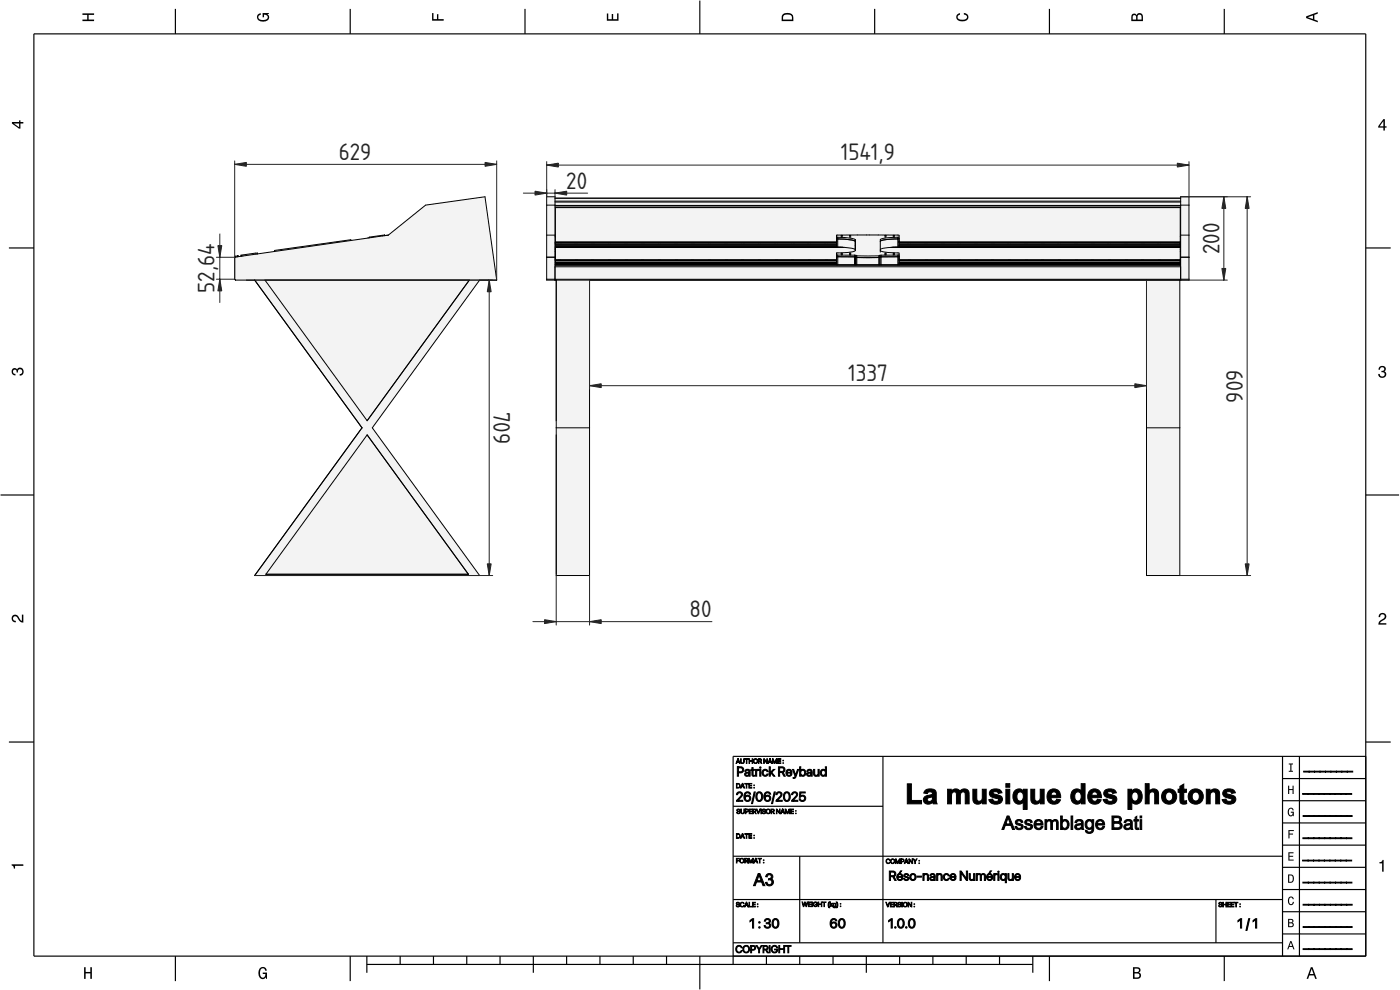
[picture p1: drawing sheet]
<svg xmlns="http://www.w3.org/2000/svg" width="420mm" height="297mm" viewBox="0 0 420 297" stroke-linecap="round" stroke-linejoin="round" font-family="sans-serif">
<defs><g id="words">
<g font-size="6.7" fill="#212529">
<text x="252.3" y="48">1541,9</text>
<text x="101.7" y="48.1">629</text>
<text x="169.9" y="56.7">20</text>
<text x="366" y="76.2" transform="rotate(-90 366 76.2)">200</text>
<text x="64.4" y="87.9" transform="rotate(-90 64.4 87.9)">52,64</text>
<text x="254.5" y="114.4">1337</text>
<text x="148.1" y="123.5" transform="rotate(90 148.1 123.5)">709</text>
<text x="373" y="120.8" transform="rotate(-90 373 120.8)">909</text>
<text x="206.9" y="185.2">80</text>
</g>
</g></defs>
<g fill="none" stroke="#000" stroke-width=".35">
<path d="M10.2 10.2h399.7M10.2 10.2v276.7M52.6 2.7v7.5M105.1 2.7v7.5M157.6 2.7v7.5M210 .2v10M262.5 2.7v7.5M315 2.7v7.5M367.4 2.7v7.5M409.9 10.2v276.7h-399.7M2.7 74.4h7.5M409.9 74.4h7.5"/>
<path d="M.2 148.5h10M409.9 148.5h10M2.7 222.6h7.5M265 226.9v56M384.9 233.6h25M384.9 226.9v60M390 226.9v60M409.9 222.6h7.5M409.9 226.9h-189.9v62.5M220 256.9h164.9M220 241.9h45M240 256.9v26"/>
<path d="M384.9 253.6h25M384.9 246.9h25M384.9 240.3h25M220 269.9h164.9M364.9 269.9v13M384.9 273.6h25M384.9 266.9h25M384.9 260.2h25M52.6 286.9v7.5M105.1 286.9v7.5M110.1 289.4h199.9M110.1 286.9v5"/>
<path d="M120.1 286.9v2.5M130.1 286.9v2.5M140.1 286.9v2.5M150.1 286.9v2.5M160.1 286.9v5M170.1 286.9v2.5M180.1 286.9v2.5M190 286.9v2.5M200 286.9v2.5M210 286.9v10M220 282.9h164.9M230 286.9v2.5"/>
<path d="M240 286.9v2.5M250 286.9v2.5M260 286.9v5M270 286.9v2.5M280 286.9v2.5M290 286.9v2.5M300 286.9v2.5M310 286.9v5M315 286.9v7.5M367.4 286.9v7.5M384.9 280.2h25"/>
</g>
<g fill="#000">
<path d="M24.7 4h3.5v.5h-1.6v1.4h1.6v.4h-3.5v-.4h1.5v-1.4h-1.5z" fill-rule="evenodd"/>
<path d="M77.4 4.3l.9-.3v.5h-.4a.68 .68 0 0 0-.4 .6 .68 .68 0 0 0 .4 .7 1.68 1.68 0 0 0 2.5-.6 .92 .92 0 0 0-1.2-.8v.8h-.4v-1.3h1.9v.3h-.5l.5 .5a1.19 1.19 0 0 1-1 1.7 1.9 1.9 0 0 1-2.6-1.3z" fill-rule="evenodd"/>
<path d="M129.7 3.9h.4v1.8h1v-1.4h.5v1.4h1.6v.5h-3.5z" fill-rule="evenodd"/>
<path d="M182.1 4.1h.5v1.7h1v-1.6h.4v1.6h1.2v-1.8h.4v2.2h-3.5z" fill-rule="evenodd"/>
<path d="M235 4.2a2.18 2.18 0 0 0-.4 2.1h3.5v-1.1a1.92 1.92 0 0 0-3.1-1zM235.3 4.6l.4-.2a1.44 1.44 0 0 1 2 .8v.7h-2.7l.1-1.1z" fill-rule="evenodd"/>
<path d="M287.3 4.3l.8-.4v.5l-.3 .1a.66 .66 0 0 0-.4 .6 .66 .66 0 0 0 .4 .6l.4 .2a1.58 1.58 0 0 0 2-.8 .9 .9 0 0 0-.9-.7v-.5a1.24 1.24 0 0 1 1.3 1 1.24 1.24 0 0 1-1 1.4 1.93 1.93 0 0 1-2.6-1.2z" fill-rule="evenodd"/>
<path d="M339.7 4.3l-.2 2h3.5v-1.3a.98 .98 0 0 0-.7-1.1 .98 .98 0 0 0-1.2 .6 .84 .84 0 0 0-1.4-.2zM340.1 4.7l.3-.2 .4 .2 .2 1.2h-1.1zM341.5 4.6l.5-.2a.57 .57 0 0 1 .6 .7v.8h-1.2z" fill-rule="evenodd"/>
<path d="M392 4.9v.5l3.5 1.3v-.5l-1-.3v-1.4l1-.4v-.5zM392.5 5.2l1.5-.6v1.1z" fill-rule="evenodd"/>
<path d="M3.6 36.6v.5l2.1 1.5h.4v-1.5h.9v-.5h-.9v-.5h-.4v.5zM4.2 37.1h1.5v1.1z" fill-rule="evenodd"/>
<path d="M415.2 35.7l-1.6 2.2v.4h1.6v.9h.4v-.9h.5v-.4h-.5v-2.2zM415.2 36.3v1.6h-1.1z" fill-rule="evenodd"/>
<path d="M3.7 110.7a.86 .86 0 0 1 1.4 .2 1.12 1.12 0 0 1 1.6-.5 1.12 1.12 0 0 1 .3 1.6l-.6 .6-.5 .1v-.4a.72 .72 0 0 0 .9-.7 .72 .72 0 0 0-.8-.8 .72 .72 0 0 0-.6 1h-.4a.62 .62 0 0 0-.4-.9 .62 .62 0 0 0-.8 .5 .62 .62 0 0 0 .5 .8h.3v.4a1.17 1.17 0 0 1-1.1-.6 1.17 1.17 0 0 1 .2-1.3z" fill-rule="evenodd"/>
<path d="M414 110.1a1.01 1.01 0 0 1 1.5-.2 1.01 1.01 0 0 1 0 1.5 1.12 1.12 0 0 1 .4 1.6 1.12 1.12 0 0 1-1.6 .3l-.6-.6-.1-.5h.5a.72 .72 0 0 0 .6 .9 .72 .72 0 0 0 .8-.8 .72 .72 0 0 0-.9-.6v-.4a.62 .62 0 0 0 .8-.4 .62 .62 0 0 0-.5-.8 .62 .62 0 0 0-.7 .5l-.1 .3h-.4z" fill-rule="evenodd"/>
<path d="M3.8 184.7a1.22 1.22 0 0 1 2 .8l.8 .8v-1.9h.4v2.4a2.76 2.76 0 0 1-2.1-1.8 .69 .69 0 0 0-1 .5 .69 .69 0 0 0 .9 .8l-.1 .4a1.19 1.19 0 0 1-1.1-.7 1.19 1.19 0 0 1 .2-1.3z" fill-rule="evenodd"/>
<path d="M414.1 184.2a1.18 1.18 0 0 1 1.9 .3 1.18 1.18 0 0 1-1 1.7l-.8 .8h1.9v.4h-2.4a2.76 2.76 0 0 1 1.7-2 .69 .69 0 0 0-.4-1.1 .69 .69 0 0 0-.8 .9h-.5z" fill-rule="evenodd"/>
<path d="M386.6 235.7h.3v1.1h1v-1.1h.3v2.5h-.3v-1.1h-1v1.1h-.3z" fill-rule="evenodd"/>
<path d="M386.8 229.1h1.2v.3h-.4v1.9h.4v.3h-1.2v-.3h.4v-1.9h-.4z" fill-rule="evenodd"/>
<path d="M3.5 259.3h3.5v.5h-2.5v.8h-.3a.77 .77 0 0 0-.7-.9z" fill-rule="evenodd"/>
<path d="M386.7 255.7h1.5v.3h-1.2v.8h1.1v.3h-1.1v.8h1.2v.3h-1.5z" fill-rule="evenodd"/>
<path d="M386.7 249.1h1.6v.3h-1.3v.7h1.1v.3h-1.1v1.2h-.3z" fill-rule="evenodd"/>
<path d="M386.7 242.7a.85 .85 0 0 1 1-.3 .85 .85 0 0 1 .6 .8h-.4l-.3-.5a1.04 1.04 0 0 0-.9 .9 1.04 1.04 0 0 0 .7 1.1l.4-.2 .2-.6h-.6v-.4h.9v1.4l-.2-.3-.5 .3a1.2 1.2 0 0 1-1.1-1.8z" fill-rule="evenodd"/>
<path d="M386.6 262.4v2.5h.8a1.28 1.28 0 0 0 1-1.3 1.28 1.28 0 0 0-1-1.2zM386.9 262.7a.96 .96 0 0 1 1.1 .9 .96 .96 0 0 1-1.1 1z" fill-rule="evenodd"/>
<path d="M386.6 275.7v2.5h.9a.7 .7 0 0 0 .8-.5 .7 .7 0 0 0-.4-.9l.3-.5a.62 .62 0 0 0-.7-.6zM386.9 276h.5a.38 .38 0 0 1 .5 .4 .38 .38 0 0 1-.5 .3h-.5zM386.9 277h.5a.44 .44 0 0 1 .6 .4 .44 .44 0 0 1-.5 .5h-.6z" fill-rule="evenodd"/>
<path d="M386.8 269.3a.85 .85 0 0 1 .9-.3 .85 .85 0 0 1 .6 .8h-.3l-.4-.5a1.05 1.05 0 0 0-.8 .9 1.05 1.05 0 0 0 .6 1.1l.4-.2 .2-.5h.3a.89 .89 0 0 1-.7 1 .89 .89 0 0 1-1-.8z" fill-rule="evenodd"/>
<path d="M414 258.7a.77 .77 0 0 0 .9-.7h.4v3.5h-.5v-2.5h-.8z" fill-rule="evenodd"/>
<path d="M25.2 290.2h.5v1.4h1.4v-1.4h.5v3.5h-.5v-1.6h-1.4v1.6h-.5z" fill-rule="evenodd"/>
<path d="M77.9 290.6a1.19 1.19 0 0 1 1.3-.5 1.19 1.19 0 0 1 .9 1.2h-.5l-.1-.4a.68 .68 0 0 0-.6-.4 .68 .68 0 0 0-.7 .4 1.68 1.68 0 0 0 .7 2.5 .92 .92 0 0 0 .7-1.2h-.7v-.4h1.2v1.9h-.2l-.1-.5-.4 .5a1.19 1.19 0 0 1-1.8-1v-1.5z" fill-rule="evenodd"/>
<path d="M340 290.2v3.5h1.3a.98 .98 0 0 0 1.1-.7 .98 .98 0 0 0-.6-1.2 .86 .86 0 0 0 .4-1 .86 .86 0 0 0-.9-.6zM340.5 290.6h.7a.53 .53 0 0 1 .6 .6 .53 .53 0 0 1-.6 .5h-.7zM340.5 292.1h.7a.61 .61 0 0 1 .8 .6 .61 .61 0 0 1-.7 .6h-.8z" fill-rule="evenodd"/>
<path d="M387.2 282.4l-.9 2.5h.3l.3-.8h1l.3 .8h.3l-.9-2.5zM387.4 282.7l.4 1.1h-.8z" fill-rule="evenodd"/>
<path d="M393.4 290.2l-1.3 3.5h.5l.4-1h1.3l.4 1h.5l-1.3-3.5zM393.7 290.7l.5 1.5h-1.1z" fill-rule="evenodd"/>
</g>
<g fill="#000" stroke="#000" stroke-width=".3">
<path d="M221.4 227.7l.1 .2-.4 1.1h-.2zM221.2 228.5l.7 .1h-.8zM221.5 227.7l.6 1.3h-.2zM222.3 227.7h.1l.1 1.1 .6-.1 .1-1h.2v.9a.55 .55 0 0 1-.6 .5 .55 .55 0 0 1-.5-.5zM223.6 227.7h1l-.4 .1v1.2h-.2v-1.2zM224.8 227.7h.2v.6h.7v-.6h.2v1.3h-.2v-.6h-.7v.6h-.2zM226.1 228.4a.7 .7 0 0 1 1.4 0 .7 .7 0 0 1-1.4 0zM226.2 228.4a.51 .51 0 0 0 1 0 .51 .51 0 0 0-1 0zM227.6 227.7l.9 .2 .1 .3-.3 .3 .3 .5h-.2l-.3-.5h-.3v.5h-.2zM227.8 227.8v.5h.5v-.4zM229.2 227.7l1.1 1.3-.2-.2v-1.1h.2v1.3l-1.1-1.3 .2 .2v1.1h-.2zM231 227.7l.1 .2-.5 1.1h-.1zM230.8 228.5l.6 .1h-.7zM231.1 227.7l.6 1.3h-.2zM231.8 227.7h.2l.5 1.1 .5-1.1h.2v1.3h-.2v-1l.1-.3-.5 1.3-.7-1.3 .2 .3-.1 1h-.2zM233.5 227.7h.8v.1h-.7v.5h.7l-.7 .1v.5h.7v.1h-.8zM234.9 228.9a.15 .15 0 0 1 .3 0 .15 .15 0 0 1-.3 0zM234.9 228.2a.15 .15 0 0 1 .3 0 .15 .15 0 0 1-.3 0z"/>
<path d="M221 235.1h.5a.7 .7 0 0 1 .6 .7 .7 .7 0 0 1-.6 .7h-.5zM221.2 235.2v1.1a.57 .57 0 0 0 .8-.5 .57 .57 0 0 0-.8-.6zM222.8 235.1l.1 .2-.5 1.2h-.2zM222.5 235.9l.7 .2h-.7zM222.8 235.1l.6 1.4h-.1zM223.5 235.1h1.1l-.5 .1v1.3h-.1v-1.3zM224.7 235.1h.9v.1h-.7v.5h.7l-.7 .1v.5h.7v.2h-.9zM226.2 236.4a.11 .11 0 0 1 .2 0 .11 .11 0 0 1-.2 0zM226.2 235.6a.11 .11 0 0 1 .2 0 .11 .11 0 0 1-.2 0z"/>
<path d="M221.5 230.1h.8a.91 .91 0 0 1 .9 .9 .91 .91 0 0 1-.9 .9h-.8v-.3h.7a.59 .59 0 0 0 .6-.6 .59 .59 0 0 0-.6-.6h-.7zM221.3 230.1h.3v2.8h-.3zM223.8 231a.83 .83 0 0 1 1.3 .5v1.4h-.3v-.3a.65 .65 0 0 1-.8 .4 .65 .65 0 0 1-.5-.7 .65 .65 0 0 1 .7-.6h.8v.2l-.8 .1a.35 .35 0 0 0-.4 .4 .35 .35 0 0 0 .6 .2l.4-.3v-.8a.47 .47 0 0 0-.4-.4 .47 .47 0 0 0-.5 .3h-.4zM225.7 230.3h.3v.6h.4v.2h-.4v1.4l.4 .1-.1 .3a.52 .52 0 0 1-.6-.5v-1.3h-.3v-.2h.3zM226.8 230.9h.3v.3l.6-.4v.4h-.4l-.2 .3v1.4h-.3zM228 230.9h.4v2h-.4zM228 230.3a.21 .21 0 0 1 .4 0 .21 .21 0 0 1-.4 0zM229 231l.2-.1a.87 .87 0 0 1 1.3 .6h-.3a.65 .65 0 0 0-1-.2 .65 .65 0 0 0-.1 1 .55 .55 0 0 0 .6 .3 .55 .55 0 0 0 .5-.4h.3a.99 .99 0 0 1-1.5 .4 .99 .99 0 0 1 0-1.6zM230.8 230.1h.4v2.8h-.4zM231.4 231.9l.2-.2 .9 1.2h-.4zM231.1 231.8l1-.9h.4l-1.4 1.3zM233.6 230.1h1.1a.85 .85 0 0 1 .9 .6 .85 .85 0 0 1-.6 1l.7 1.2h-.4l-.6-1.1h-.7v1.1h-.4zM234 230.4v1.1h.7a.54 .54 0 0 0 .5-.6 .54 .54 0 0 0-.6-.5zM236.2 231.1a.92 .92 0 0 1 1.1-.2 .92 .92 0 0 1 .4 1.1h-1.7v-.3h1.5l-.2 .2a.63 .63 0 0 0-.7-.8 .63 .63 0 0 0-.4 1 .57 .57 0 0 0 .5 .5 .57 .57 0 0 0 .6-.3h.3a1.01 1.01 0 0 1-1.5 .4 1.01 1.01 0 0 1 .1-1.6zM237.8 230.9h.4l.6 1.7 .5-1.7h.4l-.9 2.3-.4 .4h-.4v-.3l.4-.1 .2-.3zM240 230.1h.3v1.1a.94 .94 0 0 1 1.3-.1 .94 .94 0 0 1 .1 1.3 .79 .79 0 0 1-.6 .5 .79 .79 0 0 1-.8-.4v.4h-.3zM240.5 231.3l-.1 .2a.69 .69 0 0 0 0 .9 .69 .69 0 0 0 1 0 .69 .69 0 0 0 0-.9l-.3-.4zM242.4 231a.83 .83 0 0 1 1.3 .5v1.4h-.3v-.3a.65 .65 0 0 1-.7 .4 .65 .65 0 0 1-.5-.7 .65 .65 0 0 1 .6-.6h.8v.2l-.7 .1a.35 .35 0 0 0-.5 .4 .35 .35 0 0 0 .6 .2l.4-.3v-.8a.47 .47 0 0 0-.4-.4 .47 .47 0 0 0-.5 .3h-.3zM244.2 230.9h.3v1.2a.5 .5 0 0 0 .5 .5 .5 .5 0 0 0 .5-.5v-1.2h.3v2h-.3v-.3l-.1 .2a.72 .72 0 0 1-.8 .1 .72 .72 0 0 1-.4-.7zM246.5 231l.7-.2 .5 .4v-1.1h.3v2.8h-.3v-.4a.93 .93 0 0 1-1.3 .1 .93 .93 0 0 1-.1-1.3zM246.7 231.3l-.1 .2a.69 .69 0 0 0 0 .9 .69 .69 0 0 0 1 0 .69 .69 0 0 0 0-.9l-.3-.4z"/>
<path d="M390.9 238.1h1.7v.2h-1.7zM392.6 238.1h1.6v.2h-1.6zM394.2 238.1h1.6v.2h-1.6zM395.8 238.1h1.7v.2h-1.7zM397.5 238.1h1.6v.2h-1.6zM399.1 238.1h1.6v.2h-1.6zM400.7 238.1h1.7v.2h-1.7zM402.4 238.1h1.6v.2h-1.6zM404 238.1h1.7v.2h-1.7z"/>
<path d="M391.3 231.4h1.6v.2h-1.6zM392.9 231.4h1.6v.2h-1.6zM394.5 231.4h1.7v.2h-1.7zM396.2 231.4h1.6v.2h-1.6zM397.8 231.4h1.6v.2h-1.6zM399.4 231.4h1.7v.2h-1.7zM401.1 231.4h1.6v.2h-1.6zM402.7 231.4h1.6v.2h-1.6zM404.3 231.4h1.7v.2h-1.7z"/>
<path d="M221 257.5h.8v.2h-.6v.5h.6l-.6 .1v.6h-.2zM222 258.3a.68 .68 0 0 1 1.3 0 .68 .68 0 0 1-1.3 0zM222.1 258.3a.51 .51 0 0 0 1 0 .51 .51 0 0 0-1 0zM223.5 257.5l.9 .2v.4l-.2 .3 .3 .5h-.2l-.3-.5h-.3v.5h-.2zM223.7 257.7v.5h.5v-.4zM224.7 257.5h.2l.4 1.2 .5-1.2h.2v1.4h-.1l-.1-1 .2-.3-.6 1.3-.7-1.3 .2 .3-.1 1h-.1zM226.7 257.5l.1 .2-.4 1.2h-.2zM226.5 258.4l.7 .1h-.8zM226.8 257.5l.6 1.4h-.2zM227.5 257.5h1l-.4 .2v1.2h-.2v-1.2zM229.1 258.8a.11 .11 0 0 1 .2 0 .11 .11 0 0 1-.2 0zM229.1 258.1a.11 .11 0 0 1 .2 0 .11 .11 0 0 1-.2 0z"/>
<path d="M221 250.1h.5a.7 .7 0 0 1 .6 .7 .7 .7 0 0 1-.6 .7h-.5zM221.2 250.3v1.1a.57 .57 0 0 0 .8-.6 .57 .57 0 0 0-.8-.5zM222.8 250.1l.1 .2-.5 1.2h-.2zM222.5 251l.7 .1h-.7zM222.8 250.1l.6 1.4h-.1zM223.5 250.1h1.1l-.5 .2v1.2h-.1v-1.2zM224.7 250.1h.9v.2h-.7v.4h.7l-.7 .2v.5h.7v.1h-.9zM226.2 251.4a.11 .11 0 0 1 .2 0 .11 .11 0 0 1-.2 0zM226.2 250.7a.11 .11 0 0 1 .2 0 .11 .11 0 0 1-.2 0z"/>
<path d="M221.2 237.9a.91 .91 0 0 1 1.5 0 .91 .91 0 0 1-.3 1.4l-1 .9 .1-.2v.2l1.4-.1v.3h-1.9l1-1.2a.63 .63 0 0 0 .5-1 .63 .63 0 0 0-1.1-.1v.3h-.4zM223.6 237.9a.98 .98 0 0 1 1.7 .4h-.4a.77 .77 0 0 0-1-.3 .77 .77 0 0 0-.3 1.1l.1 .4a.64 .64 0 0 0 .9 .6 .64 .64 0 0 0 .1-1.1 .64 .64 0 0 0-1 .3l-.1 .2v-.5a.98 .98 0 0 1 1.5 0 .98 .98 0 0 1-.3 1.5 .98 .98 0 0 1-1.4-.6l-.1-1.1zM226.3 237.6h.4l-.8 3.5h-.4zM227.2 237.9a1.14 1.14 0 0 1 1.4 0 1.14 1.14 0 0 1 .3 1.4 1.07 1.07 0 0 1-1.2 1.2 1.07 1.07 0 0 1-.9-1.5zM227.5 238l-.3 1a.78 .78 0 0 0 .7 1.2 .78 .78 0 0 0 .7-1.2 .78 .78 0 0 0-.2-.8 .78 .78 0 0 0-.9-.2zM229.6 237.9a.98 .98 0 0 1 1.7 .4h-.4a.77 .77 0 0 0-1-.3 .77 .77 0 0 0-.3 1.1l.1 .4a.64 .64 0 0 0 .9 .6 .64 .64 0 0 0 .1-1.1 .64 .64 0 0 0-1 .3l-.1 .2v-.5a.98 .98 0 0 1 1.5 0 .98 .98 0 0 1-.3 1.5 .98 .98 0 0 1-1.4-.6l-.1-1.1zM232.3 237.6h.4l-.8 3.5h-.4zM233.1 237.9a.91 .91 0 0 1 1.4 0 .91 .91 0 0 1-.3 1.4l-.9 .9 .1-.2v.2l1.4-.1v.3h-1.9l1-1.2a.63 .63 0 0 0 .4-1 .63 .63 0 0 0-1-.1l-.1 .3h-.3zM235.4 237.9a1.14 1.14 0 0 1 1.5 0 1.14 1.14 0 0 1 .3 1.4 1.07 1.07 0 0 1-1.3 1.2 1.07 1.07 0 0 1-.8-1.5zM235.8 238l-.3 1a.78 .78 0 0 0 .6 1.2 .78 .78 0 0 0 .7-1.2 .78 .78 0 0 0-.2-.8 .78 .78 0 0 0-.8-.2zM237.8 237.9a.91 .91 0 0 1 1.4 0 .91 .91 0 0 1-.3 1.4l-.9 .9 .1-.2v.2l1.3-.1v.3h-1.8l1-1.2a.63 .63 0 0 0 .4-1 .63 .63 0 0 0-1-.1l-.1 .3h-.3zM240 237.6h1.7v.3h-1.4l-.1 1a.98 .98 0 0 1 1.5 .2 .98 .98 0 0 1-.5 1.4 .98 .98 0 0 1-1.3-.6l-.1-.2h.4a.65 .65 0 0 0 1 .3 .65 .65 0 0 0 0-1 .65 .65 0 0 0-1 .2h-.3z"/>
<path d="M221.3 242.8h.6l.2 .3a.43 .43 0 0 0-.4-.2 .43 .43 0 0 0-.4 .3l.1 .1a.52 .52 0 0 1 .7 .3 .52 .52 0 0 1-.4 .7 .52 .52 0 0 1-.6-.5 .45 .45 0 0 0 .4 .2 .45 .45 0 0 0 .4-.3l-.7-.3zM222.3 242.7h.2l.1 1.2 .6-.1 .1-1.1h.1v1a.55 .55 0 0 1-.5 .5 .55 .55 0 0 1-.6-.5zM223.8 242.7l.8 .3-.1 .5-.7 .1 .3-.1a.29 .29 0 0 0 .4-.3 .29 .29 0 0 0-.4-.3zM223.7 242.7h.2v1.4h-.2zM224.8 242.7h.9v.2h-.7v.5h.7l-.7 .1v.5h.7v.1h-.9zM225.9 242.7l.9 .2 .1 .4-.3 .3 .3 .5h-.2l-.3-.5h-.3v.5h-.2zM226.1 242.9v.5h.5v-.4zM227 242.7h.2l.4 1.2 .4-1.2h.2l-.5 1.4h-.2zM228.4 242.7h.1v1.4h-.1zM228.9 242.8h.6l.2 .3a.43 .43 0 0 0-.4-.2 .43 .43 0 0 0-.3 .3l.1 .1a.52 .52 0 0 1 .6 .3 .52 .52 0 0 1-.4 .7 .52 .52 0 0 1-.6-.5 .45 .45 0 0 0 .5 .2 .45 .45 0 0 0 .4-.3l-.7-.3zM229.9 243.5a.7 .7 0 0 1 1.4 0 .7 .7 0 0 1-1.4 0zM230 243.5a.51 .51 0 0 0 1 0 .51 .51 0 0 0-1 0zM231.4 242.7l.9 .2 .1 .4-.3 .3 .3 .5h-.2l-.3-.5h-.3v.5h-.2zM231.6 242.9v.5h.5v-.4zM233 242.7l1.1 1.4-.2-.3v-1.1h.2v1.4l-1.1-1.3 .3 .2-.1 1.1h-.2zM234.8 242.7l.1 .3-.4 1.1h-.2zM234.6 243.6l.6 .1h-.7zM234.9 242.7l.6 1.4h-.2zM235.6 242.7h.2l.5 1.2 .5-1.2h.2v1.4h-.2v-1l.2-.3-.6 1.3-.7-1.3 .2 .3-.1 1h-.2zM237.3 242.7h.8v.2h-.7v.5h.7l-.7 .1v.5h.7v.1h-.8zM238.7 244a.15 .15 0 0 1 .3 0 .15 .15 0 0 1-.3 0zM238.7 243.3a.15 .15 0 0 1 .3 0 .15 .15 0 0 1-.3 0z"/>
<path d="M266.1 257.9a.6 .6 0 0 1 .6-.2 .6 .6 0 0 1 .4 .4 .56 .56 0 0 0-.7-.2 .56 .56 0 0 0-.3 .6 .56 .56 0 0 0 .6 .4l.2-.2a.3 .3 0 0 1 0 .4 .3 .3 0 0 1-.4 0 .75 .75 0 0 1-.4-1.2zM267.2 258.4a.7 .7 0 0 1 1.4 0 .7 .7 0 0 1-1.4 0zM267.4 258.4a.51 .51 0 0 0 1 0 .51 .51 0 0 0-1 0zM268.8 257.7h.2l.4 1.2 .5-1.2h.2v1.4h-.1l-.1-1.1 .2-.3-.6 1.4-.7-1.4 .2 .3-.1 1.1h-.1zM270.5 257.7l.8 .2-.1 .6-.7 .1 .3-.2a.29 .29 0 0 0 .4-.2 .29 .29 0 0 0-.4-.3zM270.4 257.7h.2v1.4h-.2zM271.9 257.7l.2 .2-.5 1.2h-.2zM271.7 258.6l.7 .1h-.7zM272 257.7l.6 1.4h-.2zM272.8 257.7l1.1 1.3-.3-.2 .1-1.1h.2v1.4l-1.1-1.3 .2 .2v1.1h-.2zM274.1 257.7l.5 .6 .6-.6-.5 .8v.6h-.2v-.6zM275.7 259a.15 .15 0 0 1 .3 0 .15 .15 0 0 1-.3 0zM275.7 258.3a.15 .15 0 0 1 .3 0 .15 .15 0 0 1-.3 0z"/>
<path d="M272.3 235.2h1.2v5h3.1v1h-4.3zM277.6 237.2a2.1 2.1 0 0 1 3.3 .6l.1 2.6 .2 .8h-1.1l-.2-.5a1.48 1.48 0 0 1-2 .5 1.48 1.48 0 0 1-.5-2.1l.6-.3 1.7-.4a.61 .61 0 0 0-.2-.8 .61 .61 0 0 0-.8 0l-.4 .5-1.1-.2zM278.4 239.6a.79 .79 0 0 0 .9 .9 .79 .79 0 0 0 .5-1.2v-.2zM284.4 236.8h1.1v.6a1.55 1.55 0 0 1 2.6 0 1.51 1.51 0 0 1 1.8-.6 1.51 1.51 0 0 1 .9 1.6v2.8h-1.1v-2.5a.79 .79 0 0 0-.8-1.1 .79 .79 0 0 0-.7 1.1v2.5h-1.2v-2.4a.81 .81 0 0 0-.6-1.2 .81 .81 0 0 0-.8 1.1v2.5h-1.2zM292 236.8h1.1v2a1.1 1.1 0 0 0 .8 1.6 1.21 1.21 0 0 0 .9-1.8v-1.8h1.2v4.4h-1.1v-.7a1.57 1.57 0 0 1-1.9 .7 1.57 1.57 0 0 1-1-1.6zM297.4 237.1a2.19 2.19 0 0 1 3.3 .8l-1.1 .2a.88 .88 0 0 0-.8-.6 .88 .88 0 0 0-.8 .5l.5 .2a2.36 2.36 0 0 1 2.4 1.6 2.2 2.2 0 0 1-1.9 1.5 2.2 2.2 0 0 1-2.1-1.1l-.1-.3 1.1-.1a.92 .92 0 0 0 .9 .6 .92 .92 0 0 0 .9-.5l-.2-.2a3 3 0 0 1-2.5-1.4l-.1-.5zM301.9 235.1h1.1v1.1h-1.1zM301.9 236.8h1.1v4.4h-1.1zM304.5 237.3a1.64 1.64 0 0 1 2.7 .1v-.6h1.1v6.1h-1.2v-2.3a1.81 1.81 0 0 1-2.2 .4 1.81 1.81 0 0 1-.9-2.1l.2-1.1zM305.5 237.9a1.4 1.4 0 0 0-.3 1.5 1.4 1.4 0 0 0 1.2 .9 1.51 1.51 0 0 0 .7-1.4 1.51 1.51 0 0 0-.9-1.3zM309.4 236.8h1.1v2a1.1 1.1 0 0 0 .8 1.6 1.21 1.21 0 0 0 .9-1.8v-1.8h1.2v4.4h-1.1v-.7a1.57 1.57 0 0 1-1.9 .7 1.57 1.57 0 0 1-1-1.6zM314.8 237.3a2.1 2.1 0 0 1 2.5-.3 2.1 2.1 0 0 1 1 2.3h-2.9a.88 .88 0 0 0 .6 1.1 .88 .88 0 0 0 1.1-.6l1.2 .2a2.16 2.16 0 0 1-2.9 1.1 2.16 2.16 0 0 1-1.1-2.9zM315.7 237.9l-.3 .7h1.8a.87 .87 0 0 0-.5-.9 .87 .87 0 0 0-1 .2zM321.9 237.3a1.71 1.71 0 0 1 2.6 0v-2.2h1.1v6.1h-1v-.7a1.82 1.82 0 0 1-2.3 .6 1.82 1.82 0 0 1-.9-2.1v-.8zM322.8 237.9a1.45 1.45 0 0 0-.2 1.5 1.45 1.45 0 0 0 1.2 .9 1.55 1.55 0 0 0-.3-2.7zM327 237.3a2.1 2.1 0 0 1 2.5-.3 2.1 2.1 0 0 1 1 2.3h-2.9a.88 .88 0 0 0 .7 1.1 .88 .88 0 0 0 1-.6l1.2 .2a2.16 2.16 0 0 1-2.9 1.1 2.16 2.16 0 0 1-1.1-2.9zM327.9 237.9l-.2 .7h1.7a.87 .87 0 0 0-.5-.9 .87 .87 0 0 0-1 .2zM331.7 237.1a2.19 2.19 0 0 1 3.3 .8l-1.1 .2a.88 .88 0 0 0-.7-.6 .88 .88 0 0 0-.9 .5l.5 .2a2.36 2.36 0 0 1 2.4 1.6 2.2 2.2 0 0 1-1.9 1.5 2.2 2.2 0 0 1-2.1-1.1l-.1-.3 1.1-.1a.92 .92 0 0 0 .9 .6 .92 .92 0 0 0 .9-.5l-.2-.2a3 3 0 0 1-2.5-1.4v-.5zM338.5 236.8h1.1v.6a1.81 1.81 0 0 1 2.2-.5 1.81 1.81 0 0 1 1 2.1 1.82 1.82 0 0 1-.9 2 1.82 1.82 0 0 1-2.2-.4v2.3h-1.2zM339.9 237.9a1.43 1.43 0 0 0-.2 1.5 1.43 1.43 0 0 0 1.2 .9 1.54 1.54 0 0 0-.3-2.7zM343.7 235.1h1.2v2.3a1.57 1.57 0 0 1 1.9-.6 1.57 1.57 0 0 1 .9 1.8v2.6h-1.2v-2.3a.89 .89 0 0 0-.6-1.3 .89 .89 0 0 0-1 1v2.6h-1.2zM348.6 239a2.3 2.3 0 0 1 4.6 0 2.3 2.3 0 0 1-4.6 0zM350.1 238a1.26 1.26 0 0 0-.2 1.7 1.26 1.26 0 0 0 1.7 .3 1.26 1.26 0 0 0 .2-1.7 1.26 1.26 0 0 0-1.7-.3zM354.1 235.9l1.2-.6v1.5h.8v.9h-.8v2.1a.45 .45 0 0 0 .2 .5 .45 .45 0 0 0 .6-.1l.1 .9a1.32 1.32 0 0 1-1.6 0 1.32 1.32 0 0 1-.5-1.5v-1.9h-.5v-.9h.5zM356.6 239a2.3 2.3 0 0 1 4.6 0 2.3 2.3 0 0 1-4.6 0zM358.1 238a1.26 1.26 0 0 0-.2 1.7 1.26 1.26 0 0 0 1.7 .3 1.26 1.26 0 0 0 .2-1.7 1.26 1.26 0 0 0-1.7-.3zM362 236.8h1.1v.6a1.56 1.56 0 0 1 1.9-.7 1.56 1.56 0 0 1 1 1.8v2.7h-1.1v-2.3a.92 .92 0 0 0-.8-1.3 .92 .92 0 0 0-.9 1.3v2.3h-1.2zM367.4 237.1a2.19 2.19 0 0 1 3.3 .8l-1.1 .2a.88 .88 0 0 0-.7-.6 .88 .88 0 0 0-.8 .5l.4 .2a2.36 2.36 0 0 1 2.4 1.6 2.2 2.2 0 0 1-1.9 1.5 2.2 2.2 0 0 1-2.1-1.1l-.1-.3 1.2-.1a.92 .92 0 0 0 .8 .6 .92 .92 0 0 0 .9-.5l-.2-.2a3 3 0 0 1-2.5-1.4v-.5z"/>
<path d="M302.2 244.8h.6l1.7 4.1h-.6l-.5-1.3h-1.7l-.4 1.3h-.6zM302.5 245.3l-.6 1.9h1.3zM304.9 246.2l.9-.3a.99 .99 0 0 1 1.2 .8l-.5 .1a.57 .57 0 0 0-.7-.6 .57 .57 0 0 0-.5 .7l.4 .1a1.09 1.09 0 0 1 1.3 1.3 1.31 1.31 0 0 1-1.3 .6 1.31 1.31 0 0 1-1.1-.9l.5-.1a.7 .7 0 0 0 .7 .6 .7 .7 0 0 0 .7-.6l-.4-.2a1.23 1.23 0 0 1-1.4-1.2zM307.7 246.2l.9-.3a.99 .99 0 0 1 1.2 .8l-.5 .1a.57 .57 0 0 0-.7-.6 .57 .57 0 0 0-.4 .7l.3 .1a1.09 1.09 0 0 1 1.3 1.3 1.31 1.31 0 0 1-1.3 .6 1.31 1.31 0 0 1-1-.9l.4-.1a.7 .7 0 0 0 .7 .6 .7 .7 0 0 0 .7-.6l-.3-.2a1.23 1.23 0 0 1-1.4-1.2zM310.7 246.3a1.37 1.37 0 0 1 1.6-.3 1.37 1.37 0 0 1 .7 1.5h-2.2a.85 .85 0 0 0 .7 1 .85 .85 0 0 0 1-.6l.5 .1a1.46 1.46 0 0 1-2.1 .7 1.46 1.46 0 0 1-.4-2.2zM311.1 246.5l-.2 .6h1.6a.81 .81 0 0 0-.5-.7 .81 .81 0 0 0-.9 .1zM313.6 245.9h.5v.5a.99 .99 0 0 1 1.7 0 .95 .95 0 0 1 1.1-.5 .95 .95 0 0 1 .7 1v2h-.5v-1.9a.64 .64 0 0 0-.7-.7 .64 .64 0 0 0-.6 .9v1.7h-.4v-1.9a.68 .68 0 0 0-.9-.7 .68 .68 0 0 0-.4 1.1v1.5h-.5zM318.3 244.8h.5v1.5a1.32 1.32 0 0 1 1.8 0 1.32 1.32 0 0 1 .2 1.7 1.13 1.13 0 0 1-.9 .9 1.13 1.13 0 0 1-1.1-.4v.4h-.5zM319 246.6a1.06 1.06 0 0 0-.2 1.2 1.06 1.06 0 0 0 1.1 .6 1.08 1.08 0 0 0 .5-1.3 1.08 1.08 0 0 0-1.2-.7zM321.4 244.8h.5v4.1h-.5zM323 246.2l.5-.3a1.06 1.06 0 0 1 1.1 .1 1.06 1.06 0 0 1 .5 1l.1 1.9h-.5l-.1-.4a1.05 1.05 0 0 1-1.4 .4 1.05 1.05 0 0 1-.5-1.4l.7-.3a.84 .84 0 0 0 1.2-.5 .79 .79 0 0 0-.8-.4 .79 .79 0 0 0-.7 .5h-.5zM323.2 247.8a.68 .68 0 0 0 .6 .8 .68 .68 0 0 0 .7-.6l.1-.6zM326.1 246.2a1.15 1.15 0 0 1 1.7 .1v-.4h.4v2.6a1.28 1.28 0 0 1-.9 1.5 1.28 1.28 0 0 1-1.6-.9l.5 .1a.82 .82 0 0 0 1.1 .4 .82 .82 0 0 0 .4-1.1 1.41 1.41 0 0 1-1.9-.3 1.41 1.41 0 0 1 .3-2zM326.4 246.6a1.04 1.04 0 0 0-.2 1.2 1.04 1.04 0 0 0 1.2 .5 1.02 1.02 0 0 0 .4-1.3 1.02 1.02 0 0 0-1.4-.4zM329.2 246.3a1.37 1.37 0 0 1 1.6-.3 1.37 1.37 0 0 1 .7 1.5h-2.2a.85 .85 0 0 0 .7 1 .85 .85 0 0 0 1-.6l.5 .1a1.46 1.46 0 0 1-2.1 .7 1.46 1.46 0 0 1-.4-2.2zM329.6 246.5l-.3 .6h1.7a.81 .81 0 0 0-.5-.7 .81 .81 0 0 0-.9 .1zM333.7 244.8h1.5a1.03 1.03 0 0 1 1.3 .6 1.03 1.03 0 0 1-.5 1.3 1.14 1.14 0 0 1 .7 1.5 1.14 1.14 0 0 1-1.4 .7h-1.6zM334.3 245.3v1.2h.8a.67 .67 0 0 0 .9-.6 .67 .67 0 0 0-.9-.6zM334.3 247v1.4h1a.74 .74 0 0 0 .9-.8 .74 .74 0 0 0-1-.6zM337.7 246.2l.5-.3a1.06 1.06 0 0 1 1.1 .1 1.06 1.06 0 0 1 .5 1l.2 1.9h-.6l-.1-.4a1.05 1.05 0 0 1-1.3 .4 1.05 1.05 0 0 1-.5-1.4l.6-.3a.84 .84 0 0 0 1.2-.5 .79 .79 0 0 0-.8-.4 .79 .79 0 0 0-.7 .5h-.4zM338 247.8a.68 .68 0 0 0 .5 .8 .68 .68 0 0 0 .8-.6v-.6zM340.7 245.2l.5-.3v1h.5v.4h-.5v1.7l.1 .4h.4v.5a.73 .73 0 0 1-.8-.1 .73 .73 0 0 1-.2-.8v-1.7h-.4v-.4h.4zM342.1 244.8h.5v.6h-.5zM342.1 245.9h.5v3h-.5z"/>
<path d="M390.9 258.1h1.7v.2h-1.7zM392.6 258.1h1.6v.2h-1.6zM394.2 258.1h1.6v.2h-1.6zM395.8 258.1h1.7v.2h-1.7zM397.5 258.1h1.6v.2h-1.6zM399.1 258.1h1.6v.2h-1.6zM400.7 258.1h1.7v.2h-1.7zM402.4 258.1h1.6v.2h-1.6zM404 258.1h1.7v.2h-1.7z"/>
<path d="M391 251.4h1.7v.2h-1.7zM392.6 251.4h1.7v.2h-1.7zM394.3 251.4h1.6v.2h-1.6zM395.9 251.4h1.7v.2h-1.7zM397.6 251.4h1.6v.2h-1.6zM399.2 251.4h1.6v.2h-1.6zM400.8 251.4h1.7v.2h-1.7zM402.5 251.4h1.6v.2h-1.6zM404.1 251.4h1.6v.2h-1.6z"/>
<path d="M391.1 244.7h1.6v.3h-1.6zM392.7 244.7h1.7v.3h-1.7zM394.4 244.7h1.6v.3h-1.6zM396 244.7h1.6v.3h-1.6zM397.6 244.7h1.7v.3h-1.7zM399.3 244.7h1.6v.3h-1.6zM400.9 244.7h1.6v.3h-1.6zM402.5 244.7h1.7v.3h-1.7zM404.2 244.7h1.6v.3h-1.6z"/>
<path d="M221.1 270.8l.6-.1 .2 .4a.43 .43 0 0 0-.4-.3 .43 .43 0 0 0-.3 .3l.1 .2a.52 .52 0 0 1 .7 .3 .52 .52 0 0 1-.5 .6 .52 .52 0 0 1-.6-.5 .45 .45 0 0 0 .5 .3 .45 .45 0 0 0 .4-.3l-.7-.4zM222.3 270.9a.6 .6 0 0 1 .6-.2 .6 .6 0 0 1 .4 .4 .56 .56 0 0 0-.7-.2 .56 .56 0 0 0-.3 .6 .56 .56 0 0 0 .6 .4l.3-.2a.3 .3 0 0 1-.1 .4 .3 .3 0 0 1-.3 0 .75 .75 0 0 1-.5-1.2zM223.9 270.7l.2 .2-.5 1.2h-.2zM223.7 271.6l.7 .1h-.7zM224 270.7l.6 1.4h-.2zM224.8 270.7h.2v1.3h.6v.1h-.8zM225.8 270.7h.9v.2h-.7v.4h.6l-.6 .2v.5h.7v.1h-.9zM227.3 272a.11 .11 0 0 1 .2 0 .11 .11 0 0 1-.2 0zM227.3 271.3a.11 .11 0 0 1 .2 0 .11 .11 0 0 1-.2 0z"/>
<path d="M225.1 276.2l.7-.6h.4v2.9h-.4v-2.5l-.7 .5zM227.7 278.3a.22 .22 0 0 1 .4 0 .22 .22 0 0 1-.4 0zM227.7 276.8a.22 .22 0 0 1 .4 0 .22 .22 0 0 1-.4 0zM229.7 275.8a.8 .8 0 0 1 1.2-.1 .8 .8 0 0 1-.1 1.2l-.2 .1a.83 .83 0 0 1 .6 1.1 .83 .83 0 0 1-1.2 .4l-.6-.6-.1-.2h.4a.6 .6 0 0 0 .5 .6 .6 .6 0 0 0 .7-.5 .6 .6 0 0 0-.6-.6h-.3v-.3a.61 .61 0 0 0 .6-.1 .61 .61 0 0 0 .3-.6 .6 .6 0 0 0-.7-.3 .6 .6 0 0 0-.5 .5h-.3zM232 275.9a1.14 1.14 0 0 1 1.5 0 1.14 1.14 0 0 1 .3 1.4 1.07 1.07 0 0 1-1.3 1.2 1.07 1.07 0 0 1-.8-1.4zM232.4 276l-.3 1.1a.78 .78 0 0 0 .6 1.1 .78 .78 0 0 0 .7-1.1 .78 .78 0 0 0-.2-.9 .78 .78 0 0 0-.8-.2z"/>
<path d="M227.5 262.1h.6l1.4 3.6h-.5l-.4-1.1h-1.5l-.4 1.1h-.6zM227.8 262.5l-.6 1.7h1.2zM230.2 262.3a.97 .97 0 0 1 1.4 0 .97 .97 0 0 1-.2 1.5 1.14 1.14 0 0 1 .1 1.9 1.14 1.14 0 0 1-1.8-.9l.5-.1a.73 .73 0 0 0 .8 .7 .73 .73 0 0 0 .6-.9 .73 .73 0 0 0-1-.5l.1-.4a.63 .63 0 0 0 .8-.5 .63 .63 0 0 0-.6-.7 .63 .63 0 0 0-.7 .7l-.4-.1z"/>
<path d="M240.7 270.6h.2l.3 1.2 .3-1.2h.2l.3 1.2 .3-1.2h.1l-.3 1.4h-.2l-.3-1.1-.5 1.1zM242.6 270.6h.9v.2h-.7v.4h.6l-.6 .2v.5h.7v.1h-.9zM243.7 270.6h.2v1.4h-.2zM244.3 270.8a.61 .61 0 0 1 1 .3h-.2a.47 .47 0 0 0-.7-.2 .47 .47 0 0 0 0 .8 .47 .47 0 0 0 .7-.2l-.3-.2h.5a.68 .68 0 0 1-1 .7 .68 .68 0 0 1 0-1.2zM245.5 270.6h.2v.6h.8v-.6h.1v1.4h-.1v-.6h-.8v.6h-.2zM246.8 270.6h1.1l-.5 .2v1.2h-.1v-1.2zM248.8 270.6h.1a1.65 1.65 0 0 0 0 1.8l-.4-.7zM249.1 270.6h.2v1.4h-.2zM249.3 271.5l.2-.1 .4 .6zM249.2 271.5l.7-.5-.7 .7zM250.1 271.1l.8-.1v1.2l-.6 .2-.3-.3 .2 .1a.31 .31 0 0 0 .4 0 .31 .31 0 0 0 .1-.4 .48 .48 0 0 1-.7 0 .48 .48 0 0 1 .1-.7zM250.1 271.6a.35 .35 0 0 0 .7 0 .35 .35 0 0 0-.7 0zM251.1 270.6l.2 .3 .2 .6-.2 .6-.2 .3a1.65 1.65 0 0 0 0-1.8zM252.2 271.9a.11 .11 0 0 1 .2 0 .11 .11 0 0 1-.2 0zM252.2 271.2a.11 .11 0 0 1 .2 0 .11 .11 0 0 1-.2 0z"/>
<path d="M249.5 275.9a.98 .98 0 0 1 1.7 .4h-.4a.77 .77 0 0 0-1-.2 .77 .77 0 0 0-.3 1v.4a.64 .64 0 0 0 1 .6 .64 .64 0 0 0 .1-1.1 .64 .64 0 0 0-1 .4l-.2 .1v-.4a.98 .98 0 0 1 1.6-.1 .98 .98 0 0 1-.3 1.5 .98 .98 0 0 1-1.4-.6l-.2-1.1zM251.9 275.9a1.14 1.14 0 0 1 1.5 0 1.14 1.14 0 0 1 .2 1.4 1.07 1.07 0 0 1-1.2 1.2 1.07 1.07 0 0 1-.8-1.4zM252.3 276l-.4 1.1a.78 .78 0 0 0 .7 1.1 .78 .78 0 0 0 .7-1.1 .78 .78 0 0 0-.2-.9 .78 .78 0 0 0-.8-.2z"/>
<path d="M265.8 270.7h.2l.4 1.2 .5-1.2h.1l-.5 1.4h-.1zM267.2 270.7h.9v.2h-.7v.4h.6l-.6 .2v.5h.7v.1h-.9zM268.3 270.7l.9 .2v.4l-.2 .2 .3 .6h-.2l-.3-.5h-.3v.5h-.2zM268.5 270.9v.5l.5-.1v-.4zM269.6 270.8l.6-.1 .2 .4a.43 .43 0 0 0-.4-.3 .43 .43 0 0 0-.4 .3l.1 .2a.52 .52 0 0 1 .7 .3 .52 .52 0 0 1-.4 .6 .52 .52 0 0 1-.6-.5 .45 .45 0 0 0 .5 .3 .45 .45 0 0 0 .3-.3l-.7-.4zM270.6 270.7h.2v1.4h-.2zM271 271.5a.7 .7 0 0 1 1.4 0 .7 .7 0 0 1-1.4 0zM271.1 271.5a.55 .55 0 0 0 1.1 0 .55 .55 0 0 0-1.1 0zM272.5 270.7l1.1 1.3-.2-.2 .1-1.1h.1v1.4l-1-1.3 .2 .2-.1 1.1h-.2zM274.3 272a.11 .11 0 0 1 .2 0 .11 .11 0 0 1-.2 0zM274.3 271.3a.11 .11 0 0 1 .2 0 .11 .11 0 0 1-.2 0z"/>
<path d="M266.9 261.3h1.1a.85 .85 0 0 1 .8 .7 .85 .85 0 0 1-.5 1l.6 1.2h-.4l-.6-1.2h-.6v1.2h-.4zM267.3 261.7v1h.6a.54 .54 0 0 0 .6-.5 .54 .54 0 0 0-.6-.5zM269.4 262.3a.92 .92 0 0 1 1.1-.1 .92 .92 0 0 1 .4 1h-1.6v-.2h1.5l-.2 .2a.63 .63 0 0 0-.7-.8 .63 .63 0 0 0-.4 1 .57 .57 0 0 0 .5 .5 .57 .57 0 0 0 .6-.3h.3a1.01 1.01 0 0 1-1.5 .3 1.01 1.01 0 0 1 0-1.6zM270.2 261.3h.4l-.4 .6h-.3zM271.5 262.3a.78 .78 0 0 1 1.3 .4h-.4a.4 .4 0 0 0-.4-.4 .4 .4 0 0 0-.3 .6h.1a.71 .71 0 0 1 .8 .2 .71 .71 0 0 1 .1 .8 .86 .86 0 0 1-1.5-.3l.9 .3 .3-.2-.1-.3a.75 .75 0 0 1-.8-.2 .75 .75 0 0 1-.2-.8zM273 263.2a1.01 1.01 0 0 1 2 0 1.01 1.01 0 0 1-2 0zM273.3 263.2a.68 .68 0 0 0 1.3 0 .68 .68 0 0 0-1.3 0zM275.3 262.9h1.2v.3h-1.2zM277 262.1h.3v.3a.73 .73 0 0 1 .9-.3 .73 .73 0 0 1 .5 .7v1.4h-.4v-1.3a.5 .5 0 0 0-.5-.5 .5 .5 0 0 0-.5 .6v1.2h-.3zM279.3 262.3a.83 .83 0 0 1 1.4 .5v1.4h-.4v-.4a.65 .65 0 0 1-.7 .5 .65 .65 0 0 1-.5-.7 .65 .65 0 0 1 .6-.6h.8v.2l-.7 .1a.35 .35 0 0 0-.4 .4 .35 .35 0 0 0 .5 .2l.4-.4v-.7a.47 .47 0 0 0-.4-.4 .47 .47 0 0 0-.5 .3h-.3zM281.1 262.1h.3v.3a.73 .73 0 0 1 .9-.3 .73 .73 0 0 1 .5 .7v1.4h-.4v-1.3a.5 .5 0 0 0-.5-.5 .5 .5 0 0 0-.5 .6v1.2h-.3zM283.4 262.3l.1-.1a.87 .87 0 0 1 1.4 .6h-.3a.65 .65 0 0 0-1-.2 .65 .65 0 0 0-.1 1 .55 .55 0 0 0 .6 .3 .55 .55 0 0 0 .5-.4h.3a.99 .99 0 0 1-1.6 .4 .99 .99 0 0 1 .1-1.6zM285.4 262.3a.92 .92 0 0 1 1.1-.1 .92 .92 0 0 1 .4 1h-1.6v-.2h1.4l-.1 .2a.63 .63 0 0 0-.7-.8 .63 .63 0 0 0-.4 1 .57 .57 0 0 0 .4 .5 .57 .57 0 0 0 .6-.3h.4a1.01 1.01 0 0 1-1.6 .3 1.01 1.01 0 0 1 .1-1.6zM288.1 261.3h.4l1.8 2.7-.4-.4h.1v-2.3h.4v2.9h-.4l-1.8-2.7 .4 .4h-.1v2.3h-.4zM290.9 262.1h.3v1.3a.5 .5 0 0 0 .5 .5 .5 .5 0 0 0 .5-.6v-1.2h.3v2.1h-.3v-.3l-.2 .1a.72 .72 0 0 1-.7 .1 .72 .72 0 0 1-.4-.7zM293 262.1h.3v.3a.62 .62 0 0 1 .6-.3 .62 .62 0 0 1 .6 .4v-.1a.68 .68 0 0 1 .8-.3 .68 .68 0 0 1 .4 .7v1.4h-.3v-1.4a.44 .44 0 0 0-.4-.4 .44 .44 0 0 0-.5 .5v1.3h-.3v-1.4a.44 .44 0 0 0-.5-.4 .44 .44 0 0 0-.4 .5v1.3h-.3zM296.4 262.3a.92 .92 0 0 1 1.1-.1 .92 .92 0 0 1 .4 1h-1.6v-.2h1.4l-.2 .2a.63 .63 0 0 0-.7-.8 .63 .63 0 0 0-.4 1 .57 .57 0 0 0 .5 .5 .57 .57 0 0 0 .6-.3h.4a1.01 1.01 0 0 1-1.6 .3 1.01 1.01 0 0 1 .1-1.6zM297.2 261.3h.3l-.4 .6h-.3zM298.2 262.1h.4v.4l.6-.4v.3l-.4 .1-.2 .3v1.4h-.4zM299.5 262.1h.3v2.1h-.3zM299.4 261.6a.25 .25 0 0 1 .5 0 .25 .25 0 0 1-.5 0zM300.5 262.3l.7-.2 .5 .4v-.4h.3v2.7h-.3v-1a.94 .94 0 0 1-1.3 .1 .94 .94 0 0 1-.1-1.3zM300.7 262.6l-.1 .1a.69 .69 0 0 0 0 1 .69 .69 0 0 0 1 0 .69 .69 0 0 0 0-1l-.3-.3zM302.5 262.1h.3v1.3a.5 .5 0 0 0 .5 .5 .5 .5 0 0 0 .5-.6v-1.2h.3v2.1h-.3v-.3l-.1 .1a.72 .72 0 0 1-.8 .1 .72 .72 0 0 1-.4-.7zM304.8 262.3a.92 .92 0 0 1 1.1-.1 .92 .92 0 0 1 .4 1h-1.6v-.2h1.4l-.2 .2a.63 .63 0 0 0-.7-.8 .63 .63 0 0 0-.4 1 .57 .57 0 0 0 .5 .5 .57 .57 0 0 0 .6-.3h.4a1.01 1.01 0 0 1-1.6 .3 1.01 1.01 0 0 1 .1-1.6z"/>
<path d="M266.7 276.2l.7-.6h.4v2.9h-.3v-2.5l-.8 .5zM268.5 278.3a.22 .22 0 0 1 .4 0 .22 .22 0 0 1-.4 0zM269.6 275.9a1.14 1.14 0 0 1 1.5 0 1.14 1.14 0 0 1 .3 1.4 1.07 1.07 0 0 1-1.2 1.2 1.07 1.07 0 0 1-.9-1.4zM270 276l-.3 1.1a.78 .78 0 0 0 .6 1.1 .78 .78 0 0 0 .7-1.1 .78 .78 0 0 0-.2-.9 .78 .78 0 0 0-.8-.2zM271.8 278.3a.22 .22 0 0 1 .4 0 .22 .22 0 0 1-.4 0zM272.9 275.9a1.14 1.14 0 0 1 1.5 0 1.14 1.14 0 0 1 .3 1.4 1.07 1.07 0 0 1-1.3 1.2 1.07 1.07 0 0 1-.8-1.4zM273.3 276l-.4 1.1a.78 .78 0 0 0 .7 1.1 .78 .78 0 0 0 .7-1.1 .78 .78 0 0 0-.2-.9 .78 .78 0 0 0-.8-.2z"/>
<path d="M365.9 270.8l.6-.1 .3 .4a.43 .43 0 0 0-.5-.3 .43 .43 0 0 0-.3 .3l.1 .2a.52 .52 0 0 1 .7 .3 .52 .52 0 0 1-.5 .6 .52 .52 0 0 1-.6-.5 .45 .45 0 0 0 .5 .3 .45 .45 0 0 0 .4-.3l-.7-.4zM367 270.7h.2v.6h.7v-.6h.2v1.4h-.2v-.6h-.7v.6h-.2zM368.4 270.7h.8v.2h-.7v.4h.7l-.7 .2v.5h.7v.1h-.8zM369.4 270.7h.9v.2h-.7v.4h.7l-.7 .2v.5h.7v.1h-.9zM370.5 270.7h1l-.4 .2v1.2h-.2v-1.2zM372.1 272a.11 .11 0 0 1 .2 0 .11 .11 0 0 1-.2 0zM372.1 271.3a.11 .11 0 0 1 .2 0 .11 .11 0 0 1-.2 0z"/>
<path d="M371.5 276.2l.8-.6h.3v2.9h-.3v-2.5l-.8 .5zM374.7 275.6h.3l-.7 3.5h-.4zM376.1 276.2l.7-.6h.4v2.9h-.4v-2.5l-.7 .5z"/>
<path d="M391 264.7h1.7v.2h-1.7zM392.6 264.7h1.7v.2h-1.7zM394.3 264.7h1.6v.2h-1.6zM395.9 264.7h1.7v.2h-1.7zM397.6 264.7h1.6v.2h-1.6zM399.2 264.7h1.6v.2h-1.6zM400.8 264.7h1.7v.2h-1.7zM402.5 264.7h1.6v.2h-1.6zM404.1 264.7h1.6v.2h-1.6z"/>
<path d="M391.1 278h1.6v.3h-1.6zM392.7 278h1.7v.3h-1.7zM394.4 278h1.6v.3h-1.6zM396 278h1.6v.3h-1.6zM397.6 278h1.7v.3h-1.7zM399.3 278h1.6v.3h-1.6zM400.9 278h1.6v.3h-1.6zM402.5 278h1.7v.3h-1.7zM404.2 278h1.6v.3h-1.6z"/>
<path d="M391.1 271.3h1.6v.3h-1.6zM392.7 271.3h1.7v.3h-1.7zM394.4 271.3h1.6v.3h-1.6zM396 271.3h1.6v.3h-1.6zM397.6 271.3h1.7v.3h-1.7zM399.3 271.3h1.6v.3h-1.6zM400.9 271.3h1.6v.3h-1.6zM402.5 271.3h1.7v.3h-1.7zM404.2 271.3h1.6v.3h-1.6z"/>
<path d="M221.1 283.9a.95 .95 0 0 1 1.6 .5h-.3a.81 .81 0 0 0-1.4 .2 .81 .81 0 0 0 1 1l.7-.4a1.06 1.06 0 0 1-1.7 .4 1.06 1.06 0 0 1 .1-1.7zM222.9 284.8a1.08 1.08 0 0 1 2.1 0 1.08 1.08 0 0 1-2.1 0zM223.4 284.1a.85 .85 0 0 0-.1 1.3 .85 .85 0 0 0 1.3 0 .85 .85 0 0 0-.1-1.3l-.6-.2zM225.4 283.7h.7a.7 .7 0 0 1 .7 .7 .7 .7 0 0 1-.7 .7h-.7v-.2h.6a.46 .46 0 0 0 .5-.5 .46 .46 0 0 0-.5-.5h-.6zM225.3 283.7h.3v2.2h-.3zM226.9 283.7h.3l.6 1 .6-1h.3l-.7 1.2v1h-.3v-1zM229 283.7h.8a.66 .66 0 0 1 .7 .5 .66 .66 0 0 1-.4 .8l.5 .9h-.4l-.4-.9h-.5v.9h-.3zM229.3 283.9v.9h.5a.42 .42 0 0 0 .4-.5 .42 .42 0 0 0-.4-.4zM230.8 283.7h.3v2.2h-.3zM231.8 283.9l.1-.1a.96 .96 0 0 1 1.5 .6h-.3a.81 .81 0 0 0-1.3 0 .81 .81 0 0 0 .4 1.2 .65 .65 0 0 0 .9-.6h-.6v-.2h.9a1.03 1.03 0 0 1-1.4 1 1.03 1.03 0 0 1-.4-1.6zM233.7 283.7h.3v.9h1.2v-.9h.3v2.2h-.3v-1h-1.2v1h-.3zM235.8 283.7h1.6v.2h-.7v2h-.2v-2h-.7z"/>
<path d="M391.1 284.7h1.6v.2h-1.6zM392.7 284.7h1.7v.2h-1.7zM394.4 284.7h1.6v.2h-1.6zM396 284.7h1.6v.2h-1.6zM397.6 284.7h1.7v.2h-1.7zM399.3 284.7h1.6v.2h-1.6zM400.9 284.7h1.6v.2h-1.6zM402.5 284.7h1.7v.2h-1.7zM404.2 284.7h1.6v.2h-1.6z"/>
</g>
<path d="M260.4 115.9h.1" fill="none" stroke="#000" stroke-width=".3"/>
<g fill="#f1f3f5">
<path d="M164.1 59h2.5v.4h187.7v-.4h2.5v25h-2.7v88.7h-10v-88.7h-167.2v88.7h-10v-88.7h-2.8z" fill-rule="evenodd"/>
<path d="M166.7 62.3h187.5v10.3h-84.4l-.1-2-9.1-.1-9.4 .1-.1 2h-84.4z" fill-rule="evenodd"/>
<path d="M166.6 80h187.7v3.8h-187.7z" fill-rule="evenodd"/>
<path d="M344.1 128.4h10v44.3h-10z" fill-rule="evenodd"/>
<path d="M166.9 128.4h10v44.3h-10z" fill-rule="evenodd"/>
<path d="M166.9 84h10v44.4h-10z" fill-rule="evenodd"/>
<path d="M344.1 84h10v44.4h-10z" fill-rule="evenodd"/>
<path d="M264.3 74.8l3-.6h86.9v3.8h-84.4v-2.1h-.4a10.1 10.1 0 0 1-5.2-.8z" fill-rule="evenodd"/>
<path d="M166.7 74.2h86.7l2.8 .4 .5 .3v.2a14.1 14.1 0 0 1-5.6 .8v2.1h-84.4z" fill-rule="evenodd"/>
<path d="M166.6 60.6h187.7v1h-187.7z" fill-rule="evenodd"/>
<path d="M166.6 59.5h187.7v.8h-187.7z" fill-rule="evenodd"/>
<path d="M166.6 79.5h187.7v.5h-187.7z" fill-rule="evenodd"/>
</g>
<path d="M166.6 62h187.7" fill="none" stroke="#f1f3f5" stroke-width=".41"/>
<path d="M251.1 70.6h18.7v.5l-.4 .1a10.1 10.1 0 0 0-5.2 .7v3.2a14.1 14.1 0 0 0 5.6 .8l-.1 .6-10.1 .3-8.5-.3v-.6h.3a10.1 10.1 0 0 0 5.3-.8v-3.2a15.7 15.7 0 0 0-5.6-.8z" fill-rule="evenodd" fill="#f1f3f5"/>
<path d="M166.6 60.5h187.7" fill="none" stroke="#f1f3f5" stroke-width=".3"/>
<g fill="#f1f3f5">
<path d="M166.6 83.8h187.7v.2h-187.7z" fill-rule="evenodd"/>
<path d="M269.8 72.9h84.4v.5h-84.4z" fill-rule="evenodd"/>
<path d="M166.7 78.3h84.4v.5h-84.4z" fill-rule="evenodd"/>
<path d="M269.8 78.3h84.4v.5h-84.4z" fill-rule="evenodd"/>
<path d="M166.7 72.9h84.4v.5h-84.4z" fill-rule="evenodd"/>
</g>
<path d="M166.6 61.7h187.7" fill="none" stroke="#f1f3f5" stroke-width=".3"/>
<g fill="#f1f3f5">
<path d="M166.6 62.2h187.7v8.8l-.1-8.7h-187.5l-.1 8.7z" fill-rule="evenodd"/>
<path d="M164.1 61.5h2.5v9h-2.5z" fill-rule="evenodd"/>
<path d="M354.3 61.5h2.5v9h-2.5z" fill-rule="evenodd"/>
<path d="M166.7 78.8h84.4v.2l-84.4 .1z" fill-rule="evenodd"/>
<path d="M269.8 73.5h84.4v.2h-84.4z" fill-rule="evenodd"/>
<path d="M269.8 78.8h84.4v.3h-84.4z" fill-rule="evenodd"/>
<path d="M166.7 73.5h84.4v.2h-84.4z" fill-rule="evenodd"/>
<path d="M166.7 79.4l187.5 .1z" fill-rule="evenodd"/>
<path d="M354.3 70.5h2.5v6.7h-2.5z" fill-rule="evenodd"/>
<path d="M164.1 70.5h2.5v6.7h-2.5z" fill-rule="evenodd"/>
<path d="M269.8 73.9h84.4v.1h-84.4z" fill-rule="evenodd"/>
<path d="M166.7 79.2h84.4v.2h-84.4z" fill-rule="evenodd"/>
<path d="M269.8 79.2h84.4v.2h-84.4z" fill-rule="evenodd"/>
<path d="M166.7 73.9h84.4v.1h-84.4z" fill-rule="evenodd"/>
<path d="M354.3 77.2h2.5v6.6h-2.5z" fill-rule="evenodd"/>
<path d="M164.1 77.2h2.5v6.6h-2.5z" fill-rule="evenodd"/>
<path d="M267.6 74.2h86.6l-84.4-.1 84.4-.1v-.1l-84.4-.2h84.4l.1-.8v2l-.1-.7z" fill-rule="evenodd"/>
<path d="M166.6 78l.1 1.1h84.4l-84.4 .1v.2h84.4l-84.4 .1h187.5h-187.6z" fill-rule="evenodd"/>
<path d="M257.1 77.3h6.6v2.1h-6.6z" fill-rule="evenodd"/>
<path d="M251.4 71.7a11.5 11.5 0 0 1 5.3 .7v2.5l-1.7-.5-3.6-.2z" fill-rule="evenodd"/>
<path d="M264.3 72.3l2.2-.5 2.9-.1v2.5l-3.8 .2-1.4 .5z" fill-rule="evenodd"/>
<path d="M251.4 77l5.1 .1v2.3h-5.1z" fill-rule="evenodd"/>
<path d="M264.4 77.1l5.1-.1v2.4h-5.1z" fill-rule="evenodd"/>
<path d="M166.6 72.9l.1 .8 84.4 .2h-84.4l-.1 1z" fill-rule="evenodd"/>
</g>
<path d="M269.8 79.1h84.4" fill="none" stroke="#f1f3f5" stroke-width=".3"/>
<g fill="#f1f3f5">
<path d="M268.1 74.2l86.1-.1z" fill-rule="evenodd"/>
<path d="M166.7 74.1l85.8 .1z" fill-rule="evenodd"/>
<path d="M354.3 59h2.5v2.5h-2.5z" fill-rule="evenodd"/>
<path d="M164.1 59h2.5v2.5h-2.5z" fill-rule="evenodd"/>
</g>
<path d="M166.6 59.5h187.7" fill="none" stroke="#f1f3f5" stroke-width=".3"/>
<path d="M269.8 72.8l84.4 .1z" fill-rule="evenodd" fill="#f1f3f5"/>
<path d="M269.8 72.6h84.4" fill="none" stroke="#f1f3f5" stroke-width=".3"/>
<g fill="#f1f3f5">
<path d="M166.7 78h84.4z" fill-rule="evenodd"/>
<path d="M166.7 78.2h84.4z" fill-rule="evenodd"/>
<path d="M269.8 78.2h84.4z" fill-rule="evenodd"/>
<path d="M269.8 78h84.4z" fill-rule="evenodd"/>
</g>
<path d="M166.7 72.6h84.4" fill="none" stroke="#f1f3f5" stroke-width=".3"/>
<path d="M166.7 72.8l84.4 .1z" fill-rule="evenodd" fill="#f1f3f5"/>
<path d="M269.8 72.7h84.4" fill="none" stroke="#f1f3f5" stroke-width=".3"/>
<path d="M166.7 78l84.4 .1z" fill-rule="evenodd" fill="#f1f3f5"/>
<path d="M269.8 78.1h84.4" fill="none" stroke="#f1f3f5" stroke-width=".3"/>
<g fill="#f1f3f5">
<path d="M166.7 72.7l84.4 .1z" fill-rule="evenodd"/>
<path d="M269.8 72.8h84.4z" fill-rule="evenodd"/>
<path d="M166.7 78.1l84.4 .1z" fill-rule="evenodd"/>
<path d="M269.8 78.1l84.4 .1z" fill-rule="evenodd"/>
<path d="M166.7 72.8h84.4z" fill-rule="evenodd"/>
<path d="M269.8 72.9h84.4z" fill-rule="evenodd"/>
</g>
<path d="M166.7 78.3h84.4M269.8 78.3h84.4" fill="none" stroke="#f1f3f5" stroke-width=".3"/>
<g fill="#f1f3f5">
<path d="M166.7 72.9h84.4z" fill-rule="evenodd"/>
<path d="M166.7 78.8h84.4z" fill-rule="evenodd"/>
</g>
<path d="M269.8 73.4h84.4M269.8 78.8h84.4" fill="none" stroke="#f1f3f5" stroke-width=".3"/>
<g fill="#f1f3f5">
<path d="M166.7 73.4l84.4 .1z" fill-rule="evenodd"/>
<path d="M257.1 76.8h6.6v.5h-6.6z" fill-rule="evenodd"/>
<path d="M251.4 71.2a11.5 11.5 0 0 1 5.3 .7v.5a11.5 11.5 0 0 0-5.3-.7z" fill-rule="evenodd"/>
<path d="M264.3 71.8l1.4-.4 2.7-.2h1v.5a10.1 10.1 0 0 0-5.2 .7z" fill-rule="evenodd"/>
<path d="M251.4 76.5l5.1 .1v.5l-5.1-.1z" fill-rule="evenodd"/>
<path d="M264.4 76.6l5.1-.1v.5l-5.1 .1z" fill-rule="evenodd"/>
</g>
<path d="M166.7 74.1h84.4M269.8 79.4h84.4" fill="none" stroke="#f1f3f5" stroke-width=".3"/>
<g fill="#f1f3f5">
<path d="M267.3 74.2h86.9z" fill-rule="evenodd"/>
<path d="M166.7 74.2h86.7z" fill-rule="evenodd"/>
<path d="M166.7 74.2h86.3z" fill-rule="evenodd"/>
<path d="M269.4 71.7l.4-.1v2.5l-.4 .1z" fill-rule="evenodd"/>
<path d="M269.5 77h.3v2.4h-.3z" fill-rule="evenodd"/>
<path d="M251.1 77h.3v2.4h-.3z" fill-rule="evenodd"/>
<path d="M251.1 71.6l.3 .1v2.5l-.3-.1z" fill-rule="evenodd"/>
<path d="M256.5 77.1h.3v2.3h-.3z" fill-rule="evenodd"/>
<path d="M264.1 77.1h.3v2.3h-.3z" fill-rule="evenodd"/>
<path d="M256.8 77.2l.3 .1v2.1h-.3z" fill-rule="evenodd"/>
<path d="M263.7 77.3l.4-.1v2.2h-.4z" fill-rule="evenodd"/>
</g>
<path d="M176.9 84h167.2" fill="none" stroke="#f1f3f5" stroke-width=".3"/>
<g fill="#f1f3f5">
<path d="M354.3 83.8h2.5v.2h-2.5z" fill-rule="evenodd"/>
<path d="M164.1 83.8h2.5v.2h-2.5z" fill-rule="evenodd"/>
<path d="M354.2 75.4l.1 2.1z" fill-rule="evenodd"/>
<path d="M354.2 71l.1 1.9z" fill-rule="evenodd"/>
<path d="M166.6 75.4l.1 2.1z" fill-rule="evenodd"/>
<path d="M166.6 71l.1 1.9z" fill-rule="evenodd"/>
<path d="M354.2 78l.1 1.5z" fill-rule="evenodd"/>
<path d="M256.5 76.6h.5l-.2 .5h-.3z" fill-rule="evenodd"/>
<path d="M263.9 76.6h.5v.5h-.3z" fill-rule="evenodd"/>
<path d="M269.4 71.2l.4-.1v.5l-.4 .1z" fill-rule="evenodd"/>
<path d="M251.1 76.5h.3v.5h-.3z" fill-rule="evenodd"/>
<path d="M269.5 76.5h.3v.5h-.3z" fill-rule="evenodd"/>
<path d="M251.1 71.1l.3 .1v.5l-.3-.1z" fill-rule="evenodd"/>
<path d="M256.8 76.7l.3 .1v.5l-.3-.1z" fill-rule="evenodd"/>
<path d="M263.7 76.8l.4-.1v.5l-.4 .1z" fill-rule="evenodd"/>
</g>
<path d="M164.1 77.2h2.5M354.3 77.2h2.5" fill="none" stroke="#f1f3f5" stroke-width=".3"/>
<g fill="#f1f3f5">
<path d="M354.2 77.5l.1 .5z" fill-rule="evenodd"/>
<path d="M354.2 74.9l.1 .5z" fill-rule="evenodd"/>
<path d="M166.6 74.9l.1 .5z" fill-rule="evenodd"/>
<path d="M166.6 77.5l.1 .5z" fill-rule="evenodd"/>
</g>
<path d="M166.6 80v3.8" fill="none" stroke="#f1f3f5" stroke-width=".3"/>
<g fill="#f1f3f5">
<path d="M352.6 78.2h.7z" fill-rule="evenodd"/>
<path d="M212.6 72.8h.7z" fill-rule="evenodd"/>
<path d="M167.6 72.8h.7z" fill-rule="evenodd"/>
<path d="M282.6 72.8h.7z" fill-rule="evenodd"/>
<path d="M342.6 78.2h.7z" fill-rule="evenodd"/>
<path d="M172.6 72.8h.7z" fill-rule="evenodd"/>
<path d="M327.6 72.8h.7z" fill-rule="evenodd"/>
<path d="M347.6 78.2h.7z" fill-rule="evenodd"/>
<path d="M222.6 78.2h.7z" fill-rule="evenodd"/>
<path d="M217.6 72.8h.7z" fill-rule="evenodd"/>
<path d="M202.6 72.8h.7z" fill-rule="evenodd"/>
<path d="M322.6 78.2h.7z" fill-rule="evenodd"/>
<path d="M167.6 78.2h.7z" fill-rule="evenodd"/>
<path d="M327.6 78.2h.7z" fill-rule="evenodd"/>
<path d="M187.6 72.8h.7z" fill-rule="evenodd"/>
<path d="M352.6 72.8h.7z" fill-rule="evenodd"/>
<path d="M227.6 78.2h.7z" fill-rule="evenodd"/>
<path d="M282.6 78.2h.7z" fill-rule="evenodd"/>
<path d="M177.6 78.2h.7z" fill-rule="evenodd"/>
<path d="M197.6 78.2h.7z" fill-rule="evenodd"/>
<path d="M272.6 72.8h.7z" fill-rule="evenodd"/>
<path d="M237.6 78.2h.7z" fill-rule="evenodd"/>
<path d="M302.6 78.2h.7z" fill-rule="evenodd"/>
<path d="M242.6 78.2h.7z" fill-rule="evenodd"/>
<path d="M217.6 78.2h.7z" fill-rule="evenodd"/>
<path d="M332.6 78.2h.7z" fill-rule="evenodd"/>
<path d="M302.6 72.8h.7z" fill-rule="evenodd"/>
<path d="M307.6 78.2h.7z" fill-rule="evenodd"/>
<path d="M272.6 78.2h.7z" fill-rule="evenodd"/>
<path d="M247.6 78.2h.7z" fill-rule="evenodd"/>
<path d="M187.6 78.2h.7z" fill-rule="evenodd"/>
<path d="M242.6 72.8h.7z" fill-rule="evenodd"/>
<path d="M337.6 72.8h.7z" fill-rule="evenodd"/>
<path d="M297.6 78.2h.7z" fill-rule="evenodd"/>
<path d="M232.6 72.8h.7z" fill-rule="evenodd"/>
<path d="M207.6 78.2h.7z" fill-rule="evenodd"/>
<path d="M197.6 72.8h.7z" fill-rule="evenodd"/>
<path d="M192.6 78.2h.7z" fill-rule="evenodd"/>
<path d="M182.6 78.2h.7z" fill-rule="evenodd"/>
<path d="M347.6 72.8h.7z" fill-rule="evenodd"/>
<path d="M277.6 78.2h.7z" fill-rule="evenodd"/>
<path d="M172.6 78.2h.7z" fill-rule="evenodd"/>
<path d="M222.6 72.8h.7z" fill-rule="evenodd"/>
<path d="M247.6 72.8h.7z" fill-rule="evenodd"/>
<path d="M227.6 72.8h.7z" fill-rule="evenodd"/>
<path d="M277.6 72.8h.7z" fill-rule="evenodd"/>
<path d="M232.6 78.2h.7z" fill-rule="evenodd"/>
<path d="M192.6 72.8h.7z" fill-rule="evenodd"/>
<path d="M292.6 78.2h.7z" fill-rule="evenodd"/>
<path d="M332.6 72.8h.7z" fill-rule="evenodd"/>
<path d="M237.6 72.8h.7z" fill-rule="evenodd"/>
<path d="M287.6 78.2h.7z" fill-rule="evenodd"/>
<path d="M312.6 78.2h.7z" fill-rule="evenodd"/>
<path d="M287.6 72.8h.7z" fill-rule="evenodd"/>
<path d="M312.6 72.8h.7z" fill-rule="evenodd"/>
<path d="M307.6 72.8h.7z" fill-rule="evenodd"/>
<path d="M207.6 72.8h.7z" fill-rule="evenodd"/>
<path d="M177.6 72.8h.7z" fill-rule="evenodd"/>
<path d="M297.6 72.8h.7z" fill-rule="evenodd"/>
<path d="M322.6 72.8h.7z" fill-rule="evenodd"/>
<path d="M317.6 72.8h.7z" fill-rule="evenodd"/>
<path d="M337.6 78.2h.7z" fill-rule="evenodd"/>
<path d="M202.6 78.2h.7z" fill-rule="evenodd"/>
<path d="M292.6 72.8h.7z" fill-rule="evenodd"/>
<path d="M212.6 78.2h.7z" fill-rule="evenodd"/>
<path d="M182.6 72.8h.7z" fill-rule="evenodd"/>
<path d="M342.6 72.8h.7z" fill-rule="evenodd"/>
<path d="M317.6 78.2h.7z" fill-rule="evenodd"/>
<path d="M268.1 71.1h.4z" fill-rule="evenodd"/>
<path d="M252.4 76h.4z" fill-rule="evenodd"/>
<path d="M268.1 76.4h.4z" fill-rule="evenodd"/>
<path d="M265.6 70.7h.4z" fill-rule="evenodd"/>
<path d="M254.9 71.1h.4z" fill-rule="evenodd"/>
<path d="M252.4 76.4h.4z" fill-rule="evenodd"/>
<path d="M254.9 70.7h.4z" fill-rule="evenodd"/>
<path d="M254.9 76h.4z" fill-rule="evenodd"/>
<path d="M252.4 71.1h.4z" fill-rule="evenodd"/>
<path d="M265.6 76.4h.4z" fill-rule="evenodd"/>
<path d="M268.1 70.7h.4z" fill-rule="evenodd"/>
<path d="M265.6 76h.4z" fill-rule="evenodd"/>
<path d="M268.1 76h.4z" fill-rule="evenodd"/>
<path d="M254.9 76.4h.4z" fill-rule="evenodd"/>
<path d="M265.6 71.1h.4z" fill-rule="evenodd"/>
<path d="M252.4 70.7h.4z" fill-rule="evenodd"/>
<path d="M166.6 84h.3z" fill-rule="evenodd"/>
<path d="M354.1 84h.2z" fill-rule="evenodd"/>
</g>
<g fill="none" stroke="#000" stroke-width=".3">
<path d="M166.6 59.4h187.7M166.6 59.5h187.7M164.1 61.5h2.5M164.1 70.5h2.5M164.1 77.2h2.5M166.6 79.5h187.7M166.6 77.5h.1M166.6 74.9h.1M166.6 75.4h.1M166.6 61.6h187.7M166.6 61.8h187.7M166.6 62.2h187.7"/>
<path d="M166.6 60.3h187.7M166.6 60.6h187.7M166.6 71h.1M166.7 74.2h86.7M166.7 78.8h84.4M166.7 78h84.4M166.7 78.1h84.4M166.7 78.2h84.4M166.7 79.4h84.4M166.7 73.4h84.4M166.7 72.6h84.4M166.7 72.7h84.4"/>
<path d="M166.7 72.8h84.4M166.7 74h84.4M167.6 78.2h.1M167.6 78.2h.7M167.6 72.8h.7M168.3 78.2h.1M172.6 78.2h.1M172.6 78.2h.7M172.6 72.8h.7M173.3 78.2h.1M177.6 78.2h.1M177.6 78.2h.7"/>
<path d="M177.6 72.8h.7M182.6 78.2h.1M182.6 78.2h.7M182.6 72.8h.7M183.3 78.2h.1M187.6 78.2h.1M187.6 78.2h.7M187.6 72.8h.7M188.3 78.2h.1M192.6 72.8h.7M193.3 78.2h-.7M193.3 78.2h.1"/>
<path d="M197.6 78.2h.1M197.6 78.2h.7M197.6 72.8h.7M198.3 78.2h.1M202.6 78.2h.1M202.6 78.2h.7M202.6 72.8h.7M203.3 78.2h.1M207.6 78.2h.1M207.6 78.2h.7M207.6 72.8h.7M208.3 78.2h.1"/>
<path d="M212.6 78.2h.1M212.6 78.2h.7M212.6 72.8h.7M213.3 78.2h.1M217.6 78.2h.1M217.6 78.2h.7M217.6 72.8h.7M218.3 78.2h.1M222.6 78.2h.1M222.6 78.2h.7M222.6 72.8h.7M223.3 78.2h.1"/>
<path d="M227.6 78.2h.1M227.6 78.2h.7M227.6 72.8h.7M228.3 78.2h.1M232.6 78.2h.1M232.6 78.2h.7M232.6 72.8h.7M233.3 78.2h.1M237.6 78.2h.1M237.6 78.2h.7M237.6 72.8h.7M238.3 78.2h.1"/>
<path d="M242.6 78.2h.1M242.6 78.2h.7M242.6 72.8h.7M243.3 78.2h.1M247.6 78.2h.1M247.6 78.2h.7M247.6 72.8h.7M248.3 78.2h.1M251.1 77l5.7 .1M251.1 76.4h.1M251.1 71.6l.3 .1a11.5 11.5 0 0 1 5.3 .7M251.1 71.1h.1"/>
<path d="M251.1 77.7h.1M251.1 77.2h.1M251.1 72.4h.1M251.1 71.1l.3 .1M251.1 76.5h.3M251.1 78h-84.5M251.1 72.9h-84.5M251.1 73.7h-84.4v-11.4h187.5v11.4h-84.4M251.1 73.9h-84.4v5.2h84.4M251.1 73.9h.1M251.1 73.7h.1M251.1 79.3l-84.4-.1v.3"/>
<path d="M251.1 79h.1M251.1 77.8h.1M251.4 74.2a11.5 11.5 0 0 1 5.3 .7M251.4 74.2l-.3-.1v-3.5l9.2-.1 9.5 .1v3.5l-.4 .1M251.4 71.2a11.5 11.5 0 0 1 5.3 .7v3.2a14.1 14.1 0 0 1-5.6 .8v3.5h18.7v-3.5h-.4a10.1 10.1 0 0 1-5.2-.8M251.4 71.2v3M251.4 76.5l5.1 .1M251.4 76.5v2.9M252.4 70.7h.4zM252.4 71.1h.4zM252.4 76h.4zM252.4 76.4h.4z"/>
<path d="M254.9 70.7h.4zM254.9 71.1h.4zM254.9 76h.4zM254.9 76.4h.4zM256.5 76.6h.5l-.2 2.8M256.5 76.6v2.8M256.7 73.7h.1M256.8 77.2h7.3M256.8 76.7l.3 .1M257.1 76.8h6.6M257.1 76.8v2.6M263.7 76.8v2.6"/>
<path d="M264.1 76.7l-.4 .1M264.4 76.6h-.5l.2 2.8M264.4 76.6v2.8M265.6 70.7h.4zM265.6 71.1h.4zM265.6 76h.4zM265.6 76.4h.4zM268.1 70.7h.4zM268.1 71.1h.4zM268.1 76.4h.4zM268.1 76h.4zM269.4 74.2a10.1 10.1 0 0 0-5.2 .7"/>
<path d="M269.4 71.2a10.1 10.1 0 0 0-5.2 .7v3.7M269.4 71.2v3M269.5 76.5l-5.1 .1M269.5 76.5v2.9M269.8 73.7h.1M269.8 72.4h.1M269.8 74h84.4M269.8 79.4h84.4M269.8 79h.1M269.8 77.8h.1M269.8 77l-5.7 .1M269.8 71.6l-.4 .1a10.1 10.1 0 0 0-5.2 .7"/>
<path d="M269.8 77.7h.1M269.8 71.1l-.4 .1M269.8 76.5h-.3M269.8 78h84.5M269.8 72.9h84.5M269.8 73.9h84.4v5.6M269.8 73.9h.1M269.8 78.8h84.4M269.8 78h84.4M269.8 78.1h84.4M269.8 78.2h84.4M269.8 73.4h84.4"/>
<path d="M269.8 72.6h84.4M269.8 72.7h84.4M269.8 72.8h84.4M269.8 79.1h84.4M272.6 78.2h.1M272.6 78.2h.7M272.6 72.8h.7M273.3 78.2h.1M277.6 78.2h.1M277.6 78.2h.7M277.6 72.8h.7M282.6 78.2h.1"/>
<path d="M282.6 78.2h.7M282.6 72.8h.7M283.3 78.2h.1M287.6 78.2h.1M287.6 78.2h.7M287.6 72.8h.7M288.3 78.2h.1M292.6 72.8h.7M293.3 78.2h-.7M293.3 78.2h.1M297.6 78.2h.1M297.6 78.2h.7"/>
<path d="M297.6 72.8h.7M298.3 78.2h.1M302.6 78.2h.1M302.6 78.2h.7M302.6 72.8h.7M303.3 78.2h.1M307.6 78.2h.1M307.6 78.2h.7M307.6 72.8h.7M308.3 78.2h.1M312.6 78.2h.1M312.6 78.2h.7"/>
<path d="M312.6 72.8h.7M313.3 78.2h.1M317.6 78.2h.1M317.6 78.2h.7M317.6 72.8h.7M318.3 78.2h.1M322.6 78.2h.1M322.6 78.2h.7M322.6 72.8h.7M323.3 78.2h.1M327.6 78.2h.1M327.6 78.2h.7"/>
<path d="M327.6 72.8h.7M328.3 78.2h.1M332.6 78.2h.1M332.6 78.2h.7M332.6 72.8h.7M333.3 78.2h.1M337.6 78.2h.1M337.6 78.2h.7M337.6 72.8h.7M338.3 78.2h.1M342.6 78.2h.1M342.6 78.2h.7"/>
<path d="M342.6 72.8h.7M343.3 78.2h.1M347.6 78.2h.1M347.6 78.2h.7M347.6 72.8h.7M348.3 78.2h.1M352.6 78.2h.1M352.6 78.2h.7M352.6 72.8h.7M353.3 78.2h.1M354.2 77.5h.1M354.2 74.9h.1"/>
<path d="M354.2 75.4h.1M354.2 79.2l-84.4 .1M354.2 73.4h.1M354.2 73.1h.1M354.2 74.2h-86.9M354.2 71h.1M354.3 61.5h2.5M354.3 70.5h2.5M354.3 77.2h2.5M164.1 83.8h192.7M166.6 84v-25h-2.5v25h192.7v-25h-2.5v25M166.6 80h187.7"/>
<path d="M166.9 84v88.7h10v-88.7M344.1 84v88.7h10v-88.7M166.9 128.4h10M344.1 128.4h10M166.9 172.3h.1M344.1 172.3h.1"/>
</g>
<g fill="none" stroke="#212529" stroke-width=".3">
<path d="M157.1 57.9h19.3M164.1 49.5h192.7M164.1 48.5v10.5M166.6 56.9v2.1M354.3 59h21M356.8 48.5v10.5M367.3 59v25M374.3 59v113.7M176.9 84v32.8M344.1 84v32.8M354.3 84h14M176.9 115.7h167.2"/>
<path d="M166.9 172.7v14.9M176.9 172.7v14.9M354.1 172.7h21.2M159.9 186.5h53.8"/>
</g>
<g fill="#212529" stroke="#212529" stroke-width=".3">
<path d="M353.3 49l3.5 .5-3.5 .6z"/>
<path d="M164.1 49.5l3.5-.5v1.1z"/>
<path d="M373.7 169.2h1.2l-.6 3.5z"/>
<path d="M374.3 59l.6 3.5h-1.2z"/>
<path d="M176.9 186.5l3.5-.6v1.2z"/>
<path d="M163.4 185.9l3.5 .6-3.5 .6z"/>
<path d="M176.9 115.7l3.5-.6v1.2z"/>
<path d="M340.6 115.1l3.5 .6-3.5 .6z"/>
<path d="M166.6 57.9l3.5-.5v1.1z"/>
<path d="M160.6 57.4l3.5 .5-3.5 .6z"/>
<path d="M367.3 59l.6 3.5h-1.2z"/>
<path d="M366.7 80.5h1.2l-.6 3.5z"/>
</g>
<g fill="#f1f3f5">
<path d="M79.5 84h61.3l-30.6 42.2z"/>
<path d="M110.2 130.5l30.4 41.8h-60.8z"/>
<path d="M70.4 77.2l.8-.1v-.4l.2 .3 .9-.1v-.3l.2-.1v.4l.4-.1-.1-.3 4-.6v.3l5.6-.8v-.3l22.9-3.2v.3l5.6-.8-.1-.3 4-.5 .1 .2 .3-.1 .2-.2v.2l1.1-.2 11.2-9 17.9-2.5 3.5 25h-5.2l-32.2 44.4 32.2 44.3h-67.5l32.2-44.3-32.2-44.4h-5.7l-.3-.2z" fill-rule="evenodd"/>
<path d="M76.4 84h3.1l30.7 42.2 30.6-42.2h3.1l-32.2 44.4 32.2 44.3h-67.5l32.2-44.3z" fill-rule="evenodd"/>
<path d="M70.4 77.2l46.1-6.7 11.2-9 17.9-2.5 3.5 25h-78.4l-.3-.2z" fill-rule="evenodd"/>
<path d="M82.4 75.1l22.9-3.2v.3l-22.9 3.2z" fill-rule="evenodd"/>
<path d="M72.8 76.5l4-.6v.3l-3.9 .6z" fill-rule="evenodd"/>
<path d="M110.8 71.1l4-.5 .1 .2-4 .6z" fill-rule="evenodd"/>
<path d="M72.3 76.6l.2-.1v.4h-.2z" fill-rule="evenodd"/>
<path d="M71.2 76.7l.2 .3z" fill-rule="evenodd"/>
<path d="M115.2 70.5l.2 .2z" fill-rule="evenodd"/>
</g>
<path d="M146.5 84h2.5" fill="none" stroke="#f1f3f5" stroke-width=".3"/>
<path d="M70.4 83.8l.3 .2z" fill-rule="evenodd" fill="#f1f3f5"/>
<g fill="none" stroke="#000" stroke-width=".3">
<path d="M70.4 77.2l46.1-6.7 11.2-9 17.9-2.5 3.5 25h-78.4l-.3-.2zM70.6 76.8l.1 .3-.2 .1M70.8 76.8l.1 .3M71.4 77l-.2-.3v.4M71.5 76.7l.1 .3M72.5 76.9v-.4l-.2 .1v.3M76.8 76.2v-.3l-4 .6 .1 .3M77.2 75.9v.3M105.3 72.2v-.3l-22.9 3.2v.3M110.5 71.2v.2M114.9 70.8l-.1-.2-4 .5 .1 .3M115.4 70.7l-.2-.2v.2"/>
<path d="M115.5 70.5v.2M76.4 84l32.2 44.4-32.2 44.3h67.5l-32.2-44.3 32.2-44.4M79.5 84l30.7 42.2 30.6-42.2M146.5 84h.1M149 84h.1M110.2 130.5l30.4 41.8h-60.8z"/>
</g>
<path d="M70.4 49.3h78.7M70.4 48.3v35.5h-5.5M149.1 48.3v35.7M64.9 77.2h5.5M66 70.2v20.6M76.4 84h71.5M146.8 84v88.7M76.4 172.7h71.5" fill="none" stroke="#212529" stroke-width=".3"/>
<g fill="#212529" stroke="#212529" stroke-width=".3">
<path d="M145.6 48.7l3.5 .6-3.5 .6z"/>
<path d="M70.4 49.3l3.5-.6v1.2z"/>
<path d="M146.8 84l.6 3.5h-1.2z"/>
<path d="M146.2 169.2h1.2l-.6 3.5z"/>
<path d="M66 83.8l.6 3.5h-1.2z"/>
<path d="M65.4 73.7h1.2l-.6 3.5z"/>
</g>
<use href="#words"/>
</svg>
